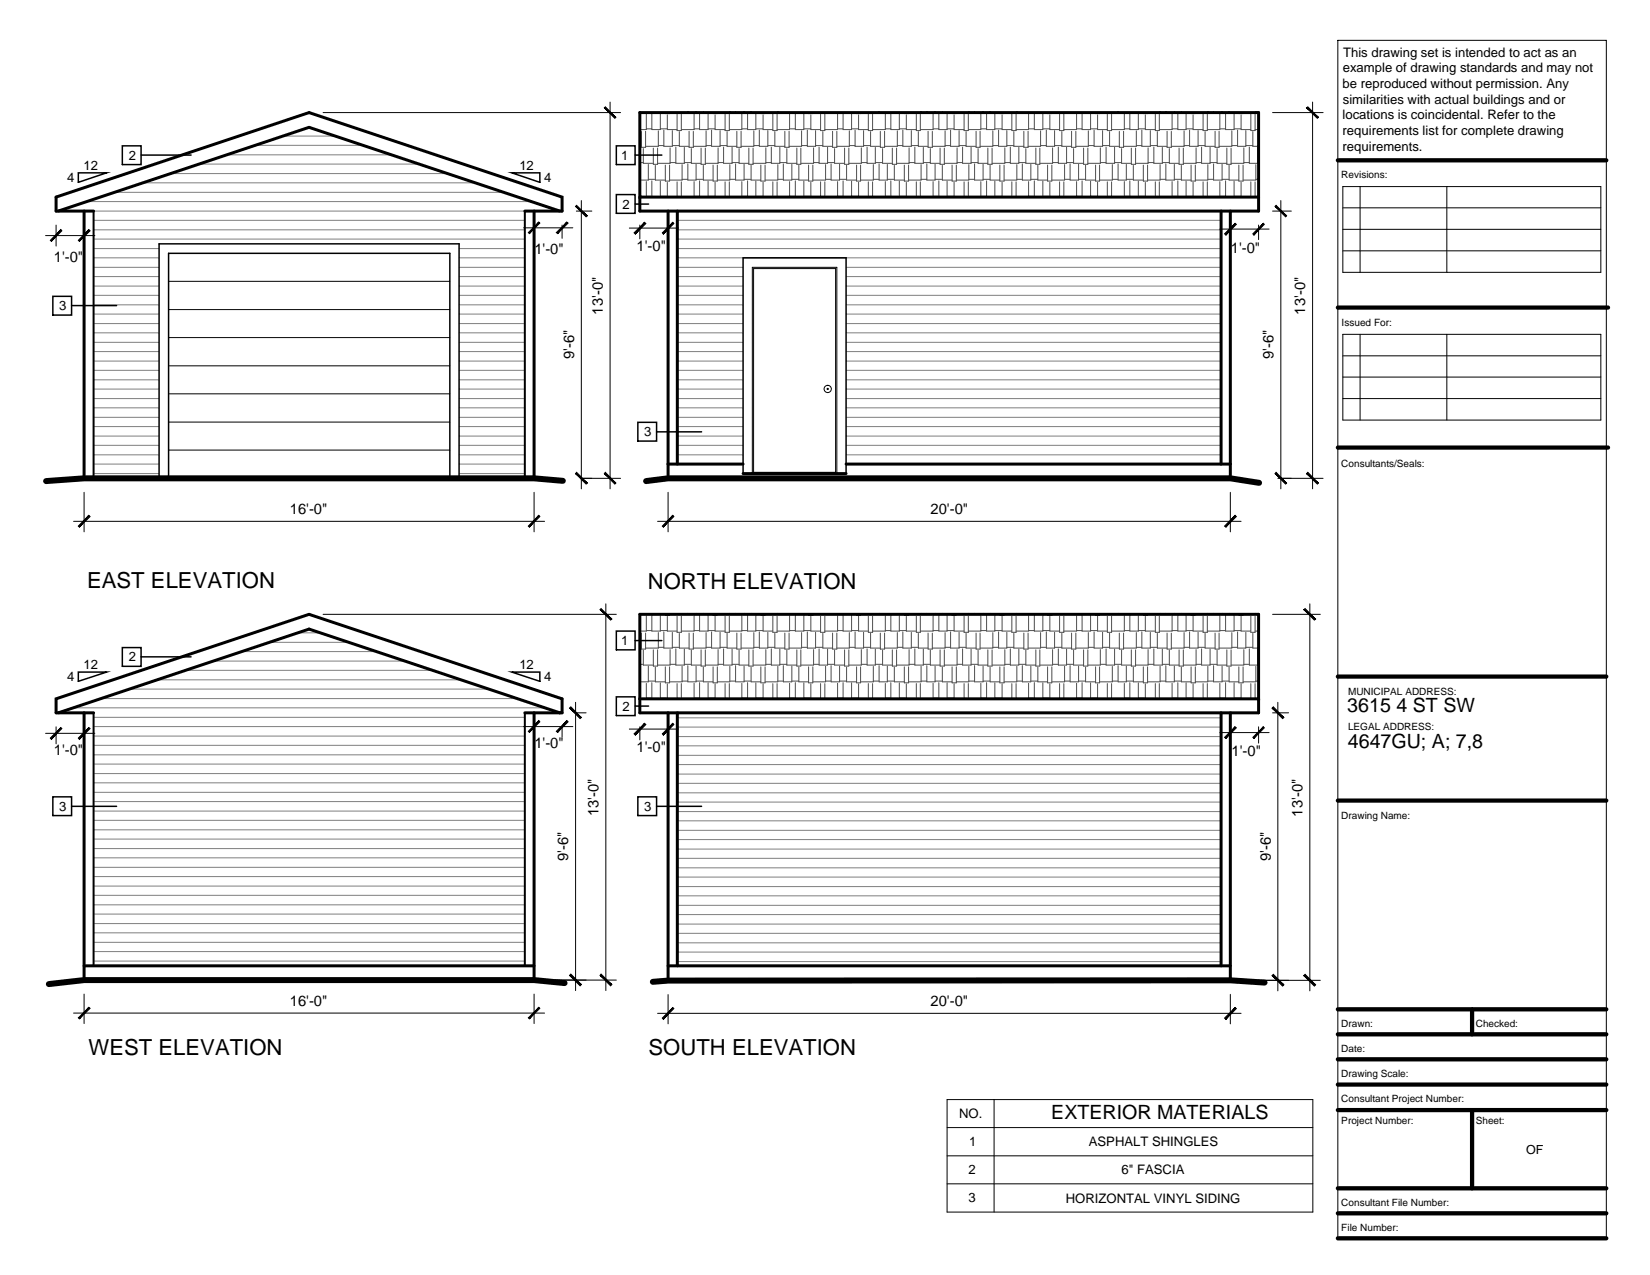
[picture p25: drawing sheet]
<svg xmlns="http://www.w3.org/2000/svg" width="279mm" height="216mm" viewBox="0 0 279 216" stroke-linecap="round" stroke-linejoin="round" font-family="sans-serif">
<defs><g id="words">
<g font-size="3.7">
<text x="14.7" y="99.5">EAST ELEVATION</text>
<text x="109.7" y="99.7">NORTH ELEVATION</text>
<text x="15" y="178.7">WEST ELEVATION</text>
<text x="109.8" y="178.7">SOUTH ELEVATION</text>
</g>
<g font-size="3.3">
<text x="228.1" y="120.6">3615 4 ST SW</text>
<text x="228.2" y="126.7">4647GU; A; 7,8</text>
<text x="178" y="189.5">EXTERIOR MATERIALS</text>
</g>
<g font-size="2.5">
<text x="9.1" y="44.3">1'-0&quot;</text>
<text x="90.5" y="42.9">1'-0&quot;</text>
<text x="107.8" y="42.4">1'-0&quot;</text>
<text x="208.4" y="42.8">1'-0&quot;</text>
<text x="102.1" y="53.3" transform="rotate(-90 102.1 53.3)">13'-0&quot;</text>
<text x="221" y="53.3" transform="rotate(-90 221 53.3)">13'-0&quot;</text>
<text x="97.2" y="60.8" transform="rotate(-90 97.2 60.8)">9'-6&quot;</text>
<text x="215.7" y="60.8" transform="rotate(-90 215.7 60.8)">9'-6&quot;</text>
<text x="49.1" y="87.1">16'-0&quot;</text>
<text x="157.6" y="87.1">20'-0&quot;</text>
<text x="9.1" y="127.8">1'-0&quot;</text>
<text x="90.5" y="126.7">1'-0&quot;</text>
<text x="107.8" y="127.3">1'-0&quot;</text>
<text x="208.5" y="128">1'-0&quot;</text>
<text x="101.4" y="138.2" transform="rotate(-90 101.4 138.2)">13'-0&quot;</text>
<text x="220.6" y="138.3" transform="rotate(-90 220.6 138.3)">13'-0&quot;</text>
<text x="96.2" y="145.8" transform="rotate(-90 96.2 145.8)">9'-6&quot;</text>
<text x="215.2" y="145.8" transform="rotate(-90 215.2 145.8)">9'-6&quot;</text>
<text x="49.1" y="170.3">16'-0&quot;</text>
<text x="157.6" y="170.4">20'-0&quot;</text>
</g>
<g font-size="2.2">
<text x="227.4" y="9.6">This drawing set is intended to act as an</text>
<text x="227.3" y="14.9">be reproduced without permission. Any</text>
<text x="227.4" y="12.2">example of drawing standards and may not</text>
<text x="227.4" y="17.5">similarities with actual buildings and or</text>
<text x="227.3" y="20.2">locations is coincidental. Refer to the</text>
<text x="227.3" y="22.9">requirements list for complete drawing</text>
<text x="14.2" y="28.7">12</text>
<text x="21.8" y="27">2</text>
<text x="87.9" y="28.7">12</text>
<text x="105.2" y="27">1</text>
<text x="227.3" y="25.5">requirements.</text>
<text x="11.4" y="30.8">4</text>
<text x="92.1" y="30.8">4</text>
<text x="105.4" y="35.3">2</text>
<text x="10" y="52.5">3</text>
<text x="109.1" y="73.9">3</text>
<text x="14.2" y="113.2">12</text>
<text x="21.8" y="112">2</text>
<text x="87.9" y="113.2">12</text>
<text x="105.2" y="109.2">1</text>
<text x="11.4" y="115.3">4</text>
<text x="92.1" y="115.3">4</text>
<text x="105.4" y="120.3">2</text>
<text x="10" y="137.3">3</text>
<text x="109.1" y="137.3">3</text>
<text x="162.4" y="189.4">NO.</text>
<text x="164.1" y="194.1">1</text>
<text x="184.4" y="194.1">ASPHALT SHINGLES</text>
<text x="164" y="198.9">2</text>
<text x="164" y="203.6">3</text>
<text x="180.5" y="203.6">HORIZONTAL VINYL SIDING</text>
<text x="189.9" y="198.9">6&quot; FASCIA</text>
</g>
<text font-size="2.1" x="258.4" y="195.5">OF</text>
<g font-size="1.7">
<text x="227.1" y="30.2">Revisions:</text>
<text x="227.2" y="55.1">Issued For:</text>
<text x="227.1" y="79.1">Consultants/Seals:</text>
<text x="228.3" y="117.7">MUNICIPAL ADDRESS:</text>
<text x="228.3" y="123.6">LEGAL ADDRESS:</text>
<text x="227.1" y="138.7">Drawing Name:</text>
<text x="227.1" y="173.9">Drawn:</text>
<text x="249.9" y="173.9">Checked:</text>
<text x="227.1" y="178.2">Date:</text>
<text x="227.1" y="182.4">Drawing Scale:</text>
<text x="227.1" y="190.4">Project Number:</text>
<text x="227.1" y="186.7">Consultant Project Number:</text>
<text x="249.9" y="190.4">Sheet:</text>
<text x="227.1" y="208.5">File Number:</text>
<text x="227.1" y="204.3">Consultant File Number:</text>
</g>
</g></defs>
<!-- layer: Wall Standard -->
<path d="M95.3 81.4l-4.9-.4h-76.2l-6.4 .5M109.4 81.5l3.7-.5h95.2l4.9 .8M95.6 166.5l-5.2-.5h-76.2l-5.9 .6M110.5 166.3l2.6-.3h95.3l5.7 .4" fill="none" stroke="#000" stroke-width="1"/>
<!-- layer: Windows Doors -->
<g fill="none" stroke="#000" stroke-width=".25">
<path d="M23.9 26.3h8.5M107.5 26.3h4.6M107.5 34.6h2.3M12.1 51.7h7.6M111.2 73.1h7.6M26.9 81v-39.7h50.8v39.7M28.5 81v-38.1h47.7v38.1M125.8 80.2v-36.5h17.5v36.5M23.9 111.2h8.5M107.5 108.5h4.6M107.5 119.6h2.3M12.1 136.5h7.6"/>
<path d="M111.2 136.5h7.6"/>
</g>
<g fill="none" stroke="#000" stroke-width=".17">
<path d="M28.5 47.6h47.7M28.5 52.4h47.7M28.5 57.2h47.7M127.6 45.5h13.9v34.5h-13.9zM28.5 61.9h47.7M28.5 66.7h47.7M28.5 71.5h47.7M28.5 76.2h47.7M127.4 80.2v-34.9h14.3v34.9"/>
<circle cx="140.2" cy="65.9" r=".61"/>
<circle cx="140.2" cy="65.9" r=".11"/>
</g>
<!-- layer: Hatch Detail -->
<g fill="none" stroke="#808080" stroke-width=".17">
<path d="M9.9 35.7h84.9M14.7 34.1h75.3M15.8 37.3h73.1M15.8 38.9h73.1M19.4 32.6h65.9M24.2 31h56.3M28.9 29.4h46.8M33.7 27.8h37.3M38.5 26.2h27.7M43.2 24.6h18.3M48 23h8.7M114.7 37.3h92.1"/>
<path d="M114.7 38.9h92.1M15.8 40.5h73.1M15.8 42.1h11.1M15.8 43.7h11.1M15.8 45.3h11.1M15.8 46.8h11.1M15.8 48.4h11.1M15.8 50h11.1M15.8 51.6h11.1M15.8 53.2h11.1M15.8 54.8h11.1M15.8 56.4h11.1"/>
<path d="M15.8 58h11.1M15.8 59.5h11.1M77.7 42.1h11.2M77.7 43.7h11.2M77.7 45.3h11.2M77.7 46.8h11.2M77.7 48.4h11.2M77.7 50h11.2M77.7 51.6h11.2M77.7 53.2h11.2M77.7 54.8h11.2M77.7 56.4h11.2"/>
<path d="M77.7 58h11.2M77.7 59.5h11.2M114.7 42.1h92.1M114.7 43.7h92.1M114.7 40.5h92.1M114.7 45.3h11.1M114.7 46.8h11.1M114.7 48.4h11.1M114.7 50h11.1M114.7 51.6h11.1M114.7 53.2h11.1M114.7 54.8h11.1"/>
<path d="M114.7 56.4h11.1M114.7 58h11.1M114.7 59.5h11.1M143.3 45.3h63.5M143.3 46.8h63.5M143.3 48.4h63.5M143.3 50h63.5M143.3 51.6h63.5M143.3 53.2h63.5M143.3 54.8h63.5M143.3 56.4h63.5M143.3 58h63.5"/>
<path d="M143.3 59.5h63.5M15.8 61.1h11.1M15.8 62.7h11.1M15.8 64.3h11.1M15.8 65.9h11.1M15.8 67.5h11.1M15.8 69.1h11.1M15.8 70.7h11.1M15.8 72.2h11.1M15.8 73.8h11.1M15.8 75.4h11.1M15.8 77h11.1"/>
<path d="M15.8 78.6h11.1M77.7 61.1h11.2M77.7 62.7h11.2M77.7 64.3h11.2M77.7 65.9h11.2M77.7 67.5h11.2M77.7 69.1h11.2M77.7 70.7h11.2M77.7 72.2h11.2M77.7 73.8h11.2M77.7 75.4h11.2M77.7 77h11.2"/>
<path d="M77.7 78.6h11.2M114.7 61.1h11.1M114.7 62.7h11.1M114.7 64.3h11.1M114.7 65.9h11.1M114.7 67.5h11.1M114.7 69.1h11.1M114.7 70.7h11.1M114.7 72.2h11.1M114.7 73.8h11.1M114.7 75.4h11.1M114.7 77h11.1"/>
<path d="M143.3 61.1h63.5M143.3 62.7h63.5M143.3 64.3h63.5M143.3 65.9h63.5M143.3 67.5h63.5M143.3 69.1h63.5M143.3 70.7h63.5M143.3 72.2h63.5M143.3 73.8h63.5M143.3 75.4h63.5M143.3 77h63.5M15.8 80.2h11.1"/>
<path d="M77.7 80.2h11.2M12.3 119.9h80M17.1 118.3h70.5M21.9 116.7h60.9M26.6 115.1h51.5M31.4 113.5h41.9M36.2 111.9h32.4M40.9 110.3h22.9M45.6 108.8h13.4M50.4 107.2h3.8M15.8 121.5h73.1M15.8 123h73.1"/>
<path d="M15.8 124.6h73.1M15.8 126.2h73.1M15.8 127.8h73.1M15.8 129.4h73.1M15.8 131h73.1M15.8 132.6h73.1M15.8 134.2h73.1M15.8 135.7h73.1M15.8 137.3h73.1M15.8 138.9h73.1M114.7 121.6h92.1M114.7 123.1h92.1"/>
<path d="M114.7 124.7h92.1M114.7 126.3h92.1M114.7 127.9h92.1M114.7 129.5h92.1M114.7 131.1h92.1M114.7 132.6h92.1M114.7 134.3h92.1M114.7 135.8h92.1M114.7 137.4h92.1M114.7 139h92.1M15.8 140.5h73.1M15.8 142.1h73.1"/>
<path d="M15.8 143.7h73.1M15.8 145.3h73.1M15.8 146.9h73.1M15.8 148.4h73.1M15.8 150h73.1M15.8 151.6h73.1M15.8 153.2h73.1M15.8 154.8h73.1M15.8 156.4h73.1M15.8 158h73.1M15.8 159.6h73.1M114.7 140.6h92.1"/>
<path d="M114.7 142.2h92.1M114.7 143.8h92.1M114.7 145.3h92.1M114.7 147h92.1M114.7 148.5h92.1M114.7 150.1h92.1M114.7 151.7h92.1M114.7 153.3h92.1M114.7 154.9h92.1M114.7 156.5h92.1M114.7 158h92.1M114.7 159.7h92.1"/>
<path d="M15.8 161.1h73.1M15.8 162.7h73.1M114.7 161.2h92.1M114.7 162.8h92.1"/>
</g>
<!-- layer: Wall Standard -->
<g fill="none" stroke="#000" stroke-width=".51">
<path d="M9.9 35.7l42.4-14.1 42.5 14.1M14.2 35.7v45.3M15.8 35.7h-6.3v-2.3l42.8-14.3 42.9 14.3v2.3h-6.3M90.4 35.7v45.3M108.3 33.4v2.3h104.8v-16.6h-104.8v14.3h104.8M113.1 35.7v45.3M114.7 35.7v42.9M206.8 35.7v42.9M208.3 35.7v45.3M113.1 78.6h12.7M143.3 78.6h65M125.8 80.2h17.5"/>
<path d="M108.3 118.3h104.8v-14.3h-104.8v16.7h104.8v-2.4M9.9 120.7l42.4-14.2 42.5 14.2M14.2 120.7v45.3M15.8 120.7h-6.3v-2.4l42.8-14.3 42.9 14.3v2.4h-6.3M90.4 120.7v45.3M113.1 120.7v45.3M114.7 120.7v42.8M206.8 120.7v42.8M208.3 120.7v45.3M14.2 163.5h76.2M113.1 163.5h95.2"/>
</g>
<path d="M15.8 35.7v45.3M88.9 35.7v45.3M15.8 120.7v42.8M88.9 120.7v42.8" fill="none" stroke="#000" stroke-width=".34"/>
<!-- layer: Hatch General -->
<g fill="none" stroke="#4d4d4d" stroke-width=".17">
<path d="M109.4 19.3v2.6h-1.1M110.4 19.2v2.7h1.4v-2.7M112.7 19.1v.1h.7v-.1M113 19.4v2.5h1.7M114.7 19.4v2.7h.7v-2.7M116.5 19.1h.1M117.5 19.3v2.6h-2.1M117.9 19.1h.1M118.5 19.2v2.7h1.4v-2.7M119.1 19.1h.1M120.7 19.1v.1h.8v-.1M121.1 19.4v2.5h1.7"/>
<path d="M122.8 19.4v2.7h.7v-2.7M123.6 19.1h.1M124.6 19.1h.1M125.6 19.3v2.6h-2.1M126 19.1h.1M126.6 19.2v2.7h1.4v-2.7M127.2 19.1h.1M128.8 19.1v.1h.8v-.1M129.2 19.4v2.5h1.7M130.9 19.4v2.7h.7v-2.7M131.7 19.1h.1M133.7 19.3v2.6h-2.1"/>
<path d="M134.7 19.2v2.7h1.4v-2.7M136.9 19.1v.1h.7v-.1M137.3 19.4v2.5h1.7M139 19.4v2.7h.7v-2.7M141.8 19.3v2.6h-2.1M142.8 19.2v2.7h1.4v-2.7M145 19.1v.1h.7v-.1M145.4 19.4v2.5h1.6M147 19.4v2.7h.8v-2.7M148.9 19.1h.1M149.9 19.3v2.6h-2.1M150.8 19.2v2.7h1.5v-2.7"/>
<path d="M153.1 19.1v.1h.8v-.1M153.5 19.4v2.5h1.7M155.2 19.4v2.7h.6v-2.7M156 19.1h.1M156.9 19.1h.1M158 19.3v2.6h-2.2M158.3 19.1h.1M159 19.2v2.7h1.4v-2.7M159.6 19.1h.1M161.2 19.1v.1h.7v-.1M161.6 19.4v2.5h1.7M163.3 19.4v2.7h.7v-2.7"/>
<path d="M164.1 19.1h.1M165 19.1h.1M166.1 19.3v2.6h-2.1M166.5 19.1h.1M167.1 19.2v2.7h1.4v-2.7M167.7 19.1h.1M169.3 19.1v.1h.7v-.1M169.7 19.4v2.5h1.6M171.3 19.4v2.7h.8v-2.7M172.2 19.1h.1M174.2 19.3v2.6h-2.1M175.1 19.2v2.7h1.5v-2.7"/>
<path d="M177.4 19.1v.1h.7v-.1M177.8 19.4v2.5h1.6M179.4 19.4v2.7h.7v-2.7M182.3 19.3v2.6h-2.2M183.2 19.2v2.7h1.5v-2.7M185.5 19.1v.1h.7v-.1M185.9 19.4v2.5h1.6M187.5 19.4v2.7h.7v-2.7M189.3 19.1h.1M190.4 19.3v2.6h-2.2M191.3 19.2v2.7h1.5v-2.7M193.6 19.1v.1h.7v-.1"/>
<path d="M193.9 19.4v2.5h1.7M195.6 19.4v2.7h.7v-2.7M196.4 19.1h.1M197.4 19.1h.1M198.5 19.3v2.6h-2.2M198.9 19.1h.1M199.4 19.2v2.7h1.4v-2.7M200 19.1h.1M201.7 19.1v.1h.7v-.1M202 19.4v2.5h1.7M203.7 19.4v2.7h.7v-2.7M204.5 19.1h.1"/>
<path d="M205.5 19.1h.1M206.6 19.3v2.6h-2.2M206.9 19.1h.1M207.5 19.2v2.7h1.5v-2.7M208.1 19.1h.1M209.8 19.1v.1h.7v-.1M210.2 19.4v2.5h1.6M211.8 19.4v2.7h.7v-2.7M212.7 19.1h.1M108.3 30.4h.1M108.3 24.8h.3M108.3 27.5h.6"/>
<path d="M108.6 22.2v2.7h.7v-2.7M108.9 25.2v2.5h1.7M109.4 21.8h1M109.4 33.2h1M109.4 30.7v2.7M109.8 27.8v2.7h-1.5M109.8 30.4h1.2M110.4 30.6v2.8M110.6 25.1v2.7h.8v-2.7M111 28v2.5h1.7M111.5 22.2v2.6h-2.2M111.5 24.7h.9"/>
<path d="M111.8 21.8h1.2M111.8 33.2h1.2M111.8 30.7v2.7M112.4 22v2.8h1.4v-2.7M112.7 28v2.7h.7v-2.7M113 30.9v2.5M113.5 25v2.7h-2.1M113.5 27.5h.9M113.8 24.7h1.2M114.4 24.9v2.8h1.5v-2.8M114.7 30.8v2.6M115 22.3v2.5h1.7"/>
<path d="M115.4 30.8v2.6M115.5 27.9v2.6h-2.1M115.5 30.4h1M115.9 27.5h1.2M116.5 27.7v2.8h1.4v-2.7M116.7 22.2v2.7h.7v-2.7M117.1 25.2v2.5h1.6M117.5 21.8h1M117.5 33.2h1M117.5 30.7v2.7M117.9 30.4h1.2M118.5 30.6v2.8"/>
<path d="M118.7 25.1v2.7h.7v-2.7M119.1 28v2.5h1.6M119.6 22.2v2.6h-2.2M119.6 24.7h.9M119.9 21.8h1.2M119.9 33.2h1.2M119.9 30.7v2.7M120.5 22v2.8h1.4v-2.7M120.7 28v2.7h.8v-2.7M121.1 30.9v2.5M121.6 25v2.7h-2.2M121.6 27.5h.9"/>
<path d="M121.9 24.7h1.2M122.5 24.9v2.8h1.5v-2.8M122.8 30.8v2.6M123.1 22.3v2.5h1.7M123.5 30.8v2.6M123.6 27.9v2.6h-2.1M123.6 30.4h1M124 27.5h1.2M124.6 27.7v2.8h1.4v-2.7M124.8 22.2v2.7h.7v-2.7M125.2 25.2v2.5h1.6M125.6 21.8h1"/>
<path d="M125.6 33.2h1M125.6 30.7v2.7M126 30.4h1.2M126.6 30.6v2.8M126.8 25.1v2.7h.7v-2.7M127.2 28v2.5h1.6M127.6 22.2v2.6h-2.1M127.6 24.7h1M128 21.8h1.2M128 33.2h1.2M128 30.7v2.7M128.6 22v2.8h1.4v-2.7"/>
<path d="M128.8 28v2.7h.8v-2.7M129.2 30.9v2.5M129.7 25v2.7h-2.2M129.7 27.5h.9M130 24.7h1.2M130.6 24.9v2.8h1.5v-2.8M130.9 30.8v2.6M131.2 22.3v2.5h1.7M131.6 30.8v2.6M131.7 27.9v2.6h-2.1M131.7 30.4h.9M132.1 27.5h1.1"/>
<path d="M132.6 27.7v2.8h1.5v-2.7M132.9 22.2v2.7h.7v-2.7M133.2 25.2v2.5h1.7M133.7 21.8h1M133.7 33.2h1M133.7 30.7v2.7M134.1 30.4h1.2M134.7 30.6v2.8M134.9 25.1v2.7h.7v-2.7M135.3 28v2.5h1.6M135.7 22.2v2.6h-2.1M135.7 24.7h1"/>
<path d="M136.1 21.8h1.2M136.1 33.2h1.2M136.1 30.7v2.7M136.7 22v2.8h1.4v-2.7M136.9 28v2.7h.7v-2.7M137.3 30.9v2.5M137.8 25v2.7h-2.2M137.8 27.5h.9M138.1 24.7h1.2M138.7 24.9v2.8h1.4v-2.8M139 30.8v2.6M139.3 22.3v2.5h1.7"/>
<path d="M139.7 30.8v2.6M139.8 27.9v2.6h-2.2M139.8 30.4h.9M140.1 27.5h1.2M140.7 27.7v2.8h1.5v-2.7M141 22.2v2.7h.7v-2.7M141.3 25.2v2.5h1.7M141.8 21.8h1M141.8 33.2h1M141.8 30.7v2.7M142.2 30.4h1.2M142.8 30.6v2.8"/>
<path d="M143 25.1v2.7h.7v-2.7M143.4 28v2.5h1.6M143.8 22.2v2.6h-2.1M143.8 24.7h1M144.2 21.8h1.2M144.2 33.2h1.2M144.2 30.7v2.7M144.8 22v2.8h1.4v-2.7M145 28v2.7h.7v-2.7M145.4 30.9v2.5M145.9 25v2.7h-2.2M145.9 27.5h.9"/>
<path d="M146.2 24.7h1.2M146.8 24.9v2.8h1.4v-2.8M147 30.8v2.6M147.4 22.3v2.5h1.7M147.8 30.8v2.6M147.9 27.9v2.6h-2.2M147.9 30.4h1M148.2 27.5h1.3M148.9 27.7v2.8h1.4v-2.7M149.1 22.2v2.7h.7v-2.7M149.5 25.2v2.5h1.6M149.9 21.8h.9"/>
<path d="M149.9 33.2h.9M149.9 30.7v2.7M150.3 30.4h1.1M150.8 30.6v2.8M151.1 25.1v2.7h.7v-2.7M151.4 28v2.5h1.7M151.9 22.2v2.6h-2.1M151.9 24.7h1M152.3 21.8h1.2M152.3 33.2h1.2M152.3 30.7v2.7M152.9 22v2.8h1.4v-2.7"/>
<path d="M153.1 28v2.7h.8v-2.7M153.5 30.9v2.5M153.9 25v2.7h-2.1M153.9 27.5h1M154.3 24.7h1.2M154.9 24.9v2.8h1.5v-2.8M155.2 30.8v2.6M155.5 22.3v2.5h1.7M155.8 30.8v2.6M156 27.9v2.6h-2.1M156 30.4h.9M156.4 27.5h1.1"/>
<path d="M156.9 27.7v2.8h1.4v-2.7M157.2 22.2v2.7h.7v-2.7M157.5 25.2v2.5h1.7M158 21.8h1M158 33.2h1M158 30.7v2.7M158.3 30.4h1.3M159 30.6v2.8M159.2 25.1v2.7h.7v-2.7M159.6 28v2.5h1.6M160 22.2v2.6h-2.1M160 24.7h1"/>
<path d="M160.4 21.8h1.2M160.4 33.2h1.2M160.4 30.7v2.7M161 22v2.8h1.4v-2.7M161.2 28v2.7h.7v-2.7M161.6 30.9v2.5M162.1 25v2.7h-2.2M162.1 27.5h.9M162.4 24.7h1.2M163 24.9v2.8h1.4v-2.8M163.3 30.8v2.6M163.6 22.3v2.5h1.7"/>
<path d="M164 30.8v2.6M164.1 27.9v2.6h-2.2M164.1 30.4h.9M164.4 27.5h1.2M165 27.7v2.8h1.5v-2.7M165.3 22.2v2.7h.7v-2.7M165.6 25.2v2.5h1.7M166.1 21.8h1M166.1 33.2h1M166.1 30.7v2.7M166.5 30.4h1.2M167.1 30.6v2.8"/>
<path d="M167.3 25.1v2.7h.7v-2.7M167.7 28v2.5h1.6M168.1 22.2v2.6h-2.1M168.1 24.7h1M168.5 21.8h1.2M168.5 33.2h1.2M168.5 30.7v2.7M169.1 22v2.8h1.4v-2.7M169.3 28v2.7h.7v-2.7M169.7 30.9v2.5M170.2 25v2.7h-2.2M170.2 27.5h.9"/>
<path d="M170.5 24.7h1.2M171.1 24.9v2.8h1.4v-2.8M171.3 30.8v2.6M171.7 22.3v2.5h1.7M172.1 30.8v2.6M172.2 27.9v2.6h-2.2M172.2 30.4h.9M172.5 27.5h1.2M173.1 27.7v2.8h1.5v-2.7M173.4 22.2v2.7h.7v-2.7M173.7 25.2v2.5h1.7M174.2 21.8h.9"/>
<path d="M174.2 33.2h.9M174.2 30.7v2.7M174.6 30.4h1.1M175.1 30.6v2.8M175.4 25.1v2.7h.7v-2.7M175.7 28v2.5h1.7M176.2 22.2v2.6h-2.1M176.2 24.7h1M176.6 21.8h1.2M176.6 33.2h1.2M176.6 30.7v2.7M177.2 22v2.8h1.4v-2.7"/>
<path d="M177.4 28v2.7h.7v-2.7M177.8 30.9v2.5M178.2 25v2.7h-2.1M178.2 27.5h1M178.6 24.7h1.2M179.2 24.9v2.8h1.4v-2.8M179.4 30.8v2.6M179.8 22.3v2.5h1.7M180.1 30.8v2.6M180.3 27.9v2.6h-2.2M180.3 30.4h.9M180.6 27.5h1.2"/>
<path d="M181.2 27.7v2.8h1.4v-2.7M181.5 22.2v2.7h.7v-2.7M181.8 25.2v2.5h1.7M182.3 21.8h.9M182.3 33.2h.9M182.3 30.7v2.7M182.6 30.4h1.2M183.2 30.6v2.8M183.5 25.1v2.7h.7v-2.7M183.8 28v2.5h1.7M184.3 22.2v2.6h-2.1M184.3 24.7h1"/>
<path d="M184.7 21.8h1.2M184.7 33.2h1.2M184.7 30.7v2.7M185.3 22v2.8h1.4v-2.7M185.5 28v2.7h.7v-2.7M185.9 30.9v2.5M186.3 25v2.7h-2.1M186.3 27.5h1M186.7 24.7h1.2M187.3 24.9v2.8h1.4v-2.8M187.5 30.8v2.6M187.9 22.3v2.5h1.6"/>
<path d="M188.2 30.8v2.6M188.4 27.9v2.6h-2.2M188.4 30.4h.9M188.7 27.5h1.2M189.3 27.7v2.8h1.4v-2.7M189.5 22.2v2.7h.8v-2.7M189.9 25.2v2.5h1.7M190.4 21.8h.9M190.4 33.2h.9M190.4 30.7v2.7M190.7 30.4h1.2M191.3 30.6v2.8"/>
<path d="M191.6 25.1v2.7h.7v-2.7M191.9 28v2.5h1.7M192.4 22.2v2.6h-2.1M192.4 24.7h1M192.8 21.8h1.1M192.8 33.2h1.1M192.8 30.7v2.7M193.4 22v2.8h1.4v-2.7M193.6 28v2.7h.7v-2.7M193.9 30.9v2.5M194.4 25v2.7h-2.1M194.4 27.5h1"/>
<path d="M194.8 24.7h1.2M195.4 24.9v2.8h1.4v-2.8M195.6 30.8v2.6M196 22.3v2.5h1.6M196.3 30.8v2.6M196.4 27.9v2.6h-2.1M196.4 30.4h1M196.8 27.5h1.2M197.4 27.7v2.8h1.5v-2.7M197.6 22.2v2.7h.7v-2.7M198 25.2v2.5h1.7M198.5 21.8h.9"/>
<path d="M198.5 33.2h.9M198.5 30.7v2.7M198.9 30.4h1.1M199.4 30.6v2.8M199.7 25.1v2.7h.7v-2.7M200 28v2.5h1.7M200.5 22.2v2.6h-2.2M200.5 24.7h.9M200.8 21.8h1.2M200.8 33.2h1.2M200.8 30.7v2.7M201.4 22v2.8h1.5v-2.7"/>
<path d="M201.7 28v2.7h.7v-2.7M202 30.9v2.5M202.5 25v2.7h-2.1M202.5 27.5h1M202.9 24.7h1.2M203.5 24.9v2.8h1.4v-2.8M203.7 30.8v2.6M204.1 22.3v2.5h1.7M204.4 30.8v2.6M204.5 27.9v2.6h-2.1M204.5 30.4h1M204.9 27.5h1.2"/>
<path d="M205.5 27.7v2.8h1.4v-2.7M205.8 22.2v2.7h.6v-2.7M206.1 25.2v2.5h1.6M206.6 21.8h.9M206.6 33.2h.9M206.6 30.7v2.7M206.9 30.4h1.2M207.5 30.6v2.8M207.7 25.1v2.7h.8v-2.7M208.1 28v2.5h1.7M208.6 22.2v2.6h-2.2M208.6 24.7h1"/>
<path d="M209 21.8h1.2M209 33.2h1.2M209 30.7v2.7M209.6 22v2.8h1.4v-2.7M209.8 28v2.7h.7v-2.7M210.2 30.9v2.5M210.6 25v2.7h-2.1M210.6 27.5h1M211 24.7h1.1M211.6 24.9v2.8h1.4v-2.8M211.8 30.8v2.6M212.1 22.3v2.5h1"/>
<path d="M212.5 21.9h.6M212.5 30.8v2.6M212.7 27.9v2.6h-2.2M212.7 30.4h.4M213 27.5h.1M108.3 115.3h.1M108.3 109.7h.3M108.3 112.5h.6M108.6 107.2v2.7h.7v-2.7M108.9 110.1v2.5h1.7M109.4 104.3v2.6h-1.1M109.4 115.7v2.6"/>
<path d="M109.4 106.8h1M109.4 118.2h1M109.8 112.8v2.7h-1.5M109.8 115.3h1.2M110.4 104.2v2.7h1.4v-2.7M110.4 115.6v2.7M110.6 110v2.8h.8v-2.8M111 113v2.5h1.7M111.5 107.1v2.6h-2.2M111.5 109.6h.9M111.8 115.6v2.7M111.8 106.8h1.2"/>
<path d="M111.8 118.2h1.2M112.4 107v2.7h1.4v-2.6M112.7 104v.2h.7v-.2M112.7 112.9v2.7h.7v-2.7M113 104.4v2.5h1.7M113 115.8v2.5M113.5 110v2.6h-2.1M113.5 112.5h.9M113.8 109.6h1.2M114.4 109.9v2.7h1.5v-2.7M114.7 104.3v2.8h.7v-2.8M114.7 115.8v2.5"/>
<path d="M115 107.2v2.5h1.7M115.4 115.8v2.5M115.5 112.8v2.7h-2.1M115.5 115.3h1M115.9 112.5h1.2M116.5 104h.1M116.5 112.7v2.8h1.4v-2.7M116.7 107.2v2.7h.7v-2.7M117.1 110.1v2.5h1.6M117.5 104.3v2.6h-2.1M117.5 115.7v2.6M117.5 106.8h1"/>
<path d="M117.5 118.2h1M117.9 104h.1M117.9 115.3h1.2M118.5 104.2v2.7h1.4v-2.7M118.5 115.6v2.7M118.7 110v2.8h.7v-2.8M119.1 104h.1M119.1 113v2.5h1.6M119.6 107.1v2.6h-2.2M119.6 109.6h.9M119.9 115.6v2.7M119.9 106.8h1.2"/>
<path d="M119.9 118.2h1.2M120.5 107v2.7h1.4v-2.6M120.7 104v.2h.8v-.2M120.7 112.9v2.7h.8v-2.7M121.1 104.4v2.5h1.7M121.1 115.8v2.5M121.6 110v2.6h-2.2M121.6 112.5h.9M121.9 109.6h1.2M122.5 109.9v2.7h1.5v-2.7M122.8 104.3v2.8h.7v-2.8M122.8 115.8v2.5"/>
<path d="M123.1 107.2v2.5h1.7M123.5 115.8v2.5M123.6 104h.1M123.6 112.8v2.7h-2.1M123.6 115.3h1M124 112.5h1.2M124.6 104h.1M124.6 112.7v2.8h1.4v-2.7M124.8 107.2v2.7h.7v-2.7M125.2 110.1v2.5h1.6M125.6 104.3v2.6h-2.1M125.6 115.7v2.6"/>
<path d="M125.6 106.8h1M125.6 118.2h1M126 104h.1M126 115.3h1.2M126.6 104.2v2.7h1.4v-2.7M126.6 115.6v2.7M126.8 110v2.8h.7v-2.8M127.2 104h.1M127.2 113v2.5h1.6M127.6 107.1v2.6h-2.1M127.6 109.6h1M128 115.6v2.7"/>
<path d="M128 106.8h1.2M128 118.2h1.2M128.6 107v2.7h1.4v-2.6M128.8 104v.2h.8v-.2M128.8 112.9v2.7h.8v-2.7M129.2 104.4v2.5h1.7M129.2 115.8v2.5M129.7 110v2.6h-2.2M129.7 112.5h.9M130 109.6h1.2M130.6 109.9v2.7h1.5v-2.7M130.9 104.3v2.8h.7v-2.8"/>
<path d="M130.9 115.8v2.5M131.2 107.2v2.5h1.7M131.6 115.8v2.5M131.7 104h.1M131.7 112.8v2.7h-2.1M131.7 115.3h.9M132.1 112.5h1.1M132.6 112.7v2.8h1.5v-2.7M132.9 107.2v2.7h.7v-2.7M133.2 110.1v2.5h1.7M133.7 104.3v2.6h-2.1M133.7 115.7v2.6"/>
<path d="M133.7 106.8h1M133.7 118.2h1M134.1 115.3h1.2M134.7 104.2v2.7h1.4v-2.7M134.7 115.6v2.7M134.9 110v2.8h.7v-2.8M135.3 113v2.5h1.6M135.7 107.1v2.6h-2.1M135.7 109.6h1M136.1 115.6v2.7M136.1 106.8h1.2M136.1 118.2h1.2"/>
<path d="M136.7 107v2.7h1.4v-2.6M136.9 104v.2h.7v-.2M136.9 112.9v2.7h.7v-2.7M137.3 104.4v2.5h1.7M137.3 115.8v2.5M137.8 110v2.6h-2.2M137.8 112.5h.9M138.1 109.6h1.2M138.7 109.9v2.7h1.4v-2.7M139 104.3v2.8h.7v-2.8M139 115.8v2.5M139.3 107.2v2.5h1.7"/>
<path d="M139.7 115.8v2.5M139.8 112.8v2.7h-2.2M139.8 115.3h.9M140.1 112.5h1.2M140.7 112.7v2.8h1.5v-2.7M141 107.2v2.7h.7v-2.7M141.3 110.1v2.5h1.7M141.8 104.3v2.6h-2.1M141.8 115.7v2.6M141.8 106.8h1M141.8 118.2h1M142.2 115.3h1.2"/>
<path d="M142.8 104.2v2.7h1.4v-2.7M142.8 115.6v2.7M143 110v2.8h.7v-2.8M143.4 113v2.5h1.6M143.8 107.1v2.6h-2.1M143.8 109.6h1M144.2 115.6v2.7M144.2 106.8h1.2M144.2 118.2h1.2M144.8 107v2.7h1.4v-2.6M145 104v.2h.7v-.2M145 112.9v2.7h.7v-2.7"/>
<path d="M145.4 104.4v2.5h1.6M145.4 115.8v2.5M145.9 110v2.6h-2.2M145.9 112.5h.9M146.2 109.6h1.2M146.8 109.9v2.7h1.4v-2.7M147 104.3v2.8h.8v-2.8M147 115.8v2.5M147.4 107.2v2.5h1.7M147.8 115.8v2.5M147.9 112.8v2.7h-2.2M147.9 115.3h1"/>
<path d="M148.2 112.5h1.3M148.9 104h.1M148.9 112.7v2.8h1.4v-2.7M149.1 107.2v2.7h.7v-2.7M149.5 110.1v2.5h1.6M149.9 104.3v2.6h-2.1M149.9 115.7v2.6M149.9 106.8h.9M149.9 118.2h.9M150.3 115.3h1.1M150.8 104.2v2.7h1.5v-2.7M150.8 115.6v2.7"/>
<path d="M151.1 110v2.8h.7v-2.8M151.4 113v2.5h1.7M151.9 107.1v2.6h-2.1M151.9 109.6h1M152.3 115.6v2.7M152.3 106.8h1.2M152.3 118.2h1.2M152.9 107v2.7h1.4v-2.6M153.1 104v.2h.8v-.2M153.1 112.9v2.7h.8v-2.7M153.5 104.4v2.5h1.7M153.5 115.8v2.5"/>
<path d="M153.9 110v2.6h-2.1M153.9 112.5h1M154.3 109.6h1.2M154.9 109.9v2.7h1.5v-2.7M155.2 104.3v2.8h.6v-2.8M155.2 115.8v2.5M155.5 107.2v2.5h1.7M155.8 115.8v2.5M156 104h.1M156 112.8v2.7h-2.1M156 115.3h.9M156.4 112.5h1.1"/>
<path d="M156.9 104h.1M156.9 112.7v2.8h1.4v-2.7M157.2 107.2v2.7h.7v-2.7M157.5 110.1v2.5h1.7M158 104.3v2.6h-2.2M158 115.7v2.6M158 106.8h1M158 118.2h1M158.3 104h.1M158.3 115.3h1.3M159 104.2v2.7h1.4v-2.7M159 115.6v2.7"/>
<path d="M159.2 110v2.8h.7v-2.8M159.6 104h.1M159.6 113v2.5h1.6M160 107.1v2.6h-2.1M160 109.6h1M160.4 115.6v2.7M160.4 106.8h1.2M160.4 118.2h1.2M161 107v2.7h1.4v-2.6M161.2 104v.2h.7v-.2M161.2 112.9v2.7h.7v-2.7M161.6 104.4v2.5h1.7"/>
<path d="M161.6 115.8v2.5M162.1 110v2.6h-2.2M162.1 112.5h.9M162.4 109.6h1.2M163 109.9v2.7h1.4v-2.7M163.3 104.3v2.8h.7v-2.8M163.3 115.8v2.5M163.6 107.2v2.5h1.7M164 115.8v2.5M164.1 104h.1M164.1 112.8v2.7h-2.2M164.1 115.3h.9"/>
<path d="M164.4 112.5h1.2M165 104h.1M165 112.7v2.8h1.5v-2.7M165.3 107.2v2.7h.7v-2.7M165.6 110.1v2.5h1.7M166.1 104.3v2.6h-2.1M166.1 115.7v2.6M166.1 106.8h1M166.1 118.2h1M166.5 104h.1M166.5 115.3h1.2M167.1 104.2v2.7h1.4v-2.7"/>
<path d="M167.1 115.6v2.7M167.3 110v2.8h.7v-2.8M167.7 104h.1M167.7 113v2.5h1.6M168.1 107.1v2.6h-2.1M168.1 109.6h1M168.5 115.6v2.7M168.5 106.8h1.2M168.5 118.2h1.2M169.1 107v2.7h1.4v-2.6M169.3 104v.2h.7v-.2M169.3 112.9v2.7h.7v-2.7"/>
<path d="M169.7 104.4v2.5h1.6M169.7 115.8v2.5M170.2 110v2.6h-2.2M170.2 112.5h.9M170.5 109.6h1.2M171.1 109.9v2.7h1.4v-2.7M171.3 104.3v2.8h.8v-2.8M171.3 115.8v2.5M171.7 107.2v2.5h1.7M172.1 115.8v2.5M172.2 104h.1M172.2 112.8v2.7h-2.2"/>
<path d="M172.2 115.3h.9M172.5 112.5h1.2M173.1 112.7v2.8h1.5v-2.7M173.4 107.2v2.7h.7v-2.7M173.7 110.1v2.5h1.7M174.2 104.3v2.6h-2.1M174.2 115.7v2.6M174.2 106.8h.9M174.2 118.2h.9M174.6 115.3h1.1M175.1 104.2v2.7h1.5v-2.7M175.1 115.6v2.7"/>
<path d="M175.4 110v2.8h.7v-2.8M175.7 113v2.5h1.7M176.2 107.1v2.6h-2.1M176.2 109.6h1M176.6 115.6v2.7M176.6 106.8h1.2M176.6 118.2h1.2M177.2 107v2.7h1.4v-2.6M177.4 104v.2h.7v-.2M177.4 112.9v2.7h.7v-2.7M177.8 104.4v2.5h1.6M177.8 115.8v2.5"/>
<path d="M178.2 110v2.6h-2.1M178.2 112.5h1M178.6 109.6h1.2M179.2 109.9v2.7h1.4v-2.7M179.4 104.3v2.8h.7v-2.8M179.4 115.8v2.5M179.8 107.2v2.5h1.7M180.1 115.8v2.5M180.3 112.8v2.7h-2.2M180.3 115.3h.9M180.6 112.5h1.2M181.2 112.7v2.8h1.4v-2.7"/>
<path d="M181.5 107.2v2.7h.7v-2.7M181.8 110.1v2.5h1.7M182.3 104.3v2.6h-2.2M182.3 115.7v2.6M182.3 106.8h.9M182.3 118.2h.9M182.6 115.3h1.2M183.2 104.2v2.7h1.5v-2.7M183.2 115.6v2.7M183.5 110v2.8h.7v-2.8M183.8 113v2.5h1.7M184.3 107.1v2.6h-2.1"/>
<path d="M184.3 109.6h1M184.7 115.6v2.7M184.7 106.8h1.2M184.7 118.2h1.2M185.3 107v2.7h1.4v-2.6M185.5 104v.2h.7v-.2M185.5 112.9v2.7h.7v-2.7M185.9 104.4v2.5h1.6M185.9 115.8v2.5M186.3 110v2.6h-2.1M186.3 112.5h1M186.7 109.6h1.2"/>
<path d="M187.3 109.9v2.7h1.4v-2.7M187.5 104.3v2.8h.7v-2.8M187.5 115.8v2.5M187.9 107.2v2.5h1.6M188.2 115.8v2.5M188.4 112.8v2.7h-2.2M188.4 115.3h.9M188.7 112.5h1.2M189.3 104h.1M189.3 112.7v2.8h1.4v-2.7M189.5 107.2v2.7h.8v-2.7M189.9 110.1v2.5h1.7"/>
<path d="M190.4 104.3v2.6h-2.2M190.4 115.7v2.6M190.4 106.8h.9M190.4 118.2h.9M190.7 115.3h1.2M191.3 104.2v2.7h1.5v-2.7M191.3 115.6v2.7M191.6 110v2.8h.7v-2.8M191.9 113v2.5h1.7M192.4 107.1v2.6h-2.1M192.4 109.6h1M192.8 115.6v2.7"/>
<path d="M192.8 106.8h1.1M192.8 118.2h1.1M193.4 107v2.7h1.4v-2.6M193.6 104v.2h.7v-.2M193.6 112.9v2.7h.7v-2.7M193.9 104.4v2.5h1.7M193.9 115.8v2.5M194.4 110v2.6h-2.1M194.4 112.5h1M194.8 109.6h1.2M195.4 109.9v2.7h1.4v-2.7M195.6 104.3v2.8h.7v-2.8"/>
<path d="M195.6 115.8v2.5M196 107.2v2.5h1.6M196.3 115.8v2.5M196.4 104h.1M196.4 112.8v2.7h-2.1M196.4 115.3h1M196.8 112.5h1.2M197.4 104h.1M197.4 112.7v2.8h1.5v-2.7M197.6 107.2v2.7h.7v-2.7M198 110.1v2.5h1.7M198.5 104.3v2.6h-2.2"/>
<path d="M198.5 115.7v2.6M198.5 106.8h.9M198.5 118.2h.9M198.9 104h.1M198.9 115.3h1.1M199.4 104.2v2.7h1.4v-2.7M199.4 115.6v2.7M199.7 110v2.8h.7v-2.8M200 104h.1M200 113v2.5h1.7M200.5 107.1v2.6h-2.2M200.5 109.6h.9"/>
<path d="M200.8 115.6v2.7M200.8 106.8h1.2M200.8 118.2h1.2M201.4 107v2.7h1.5v-2.6M201.7 104v.2h.7v-.2M201.7 112.9v2.7h.7v-2.7M202 104.4v2.5h1.7M202 115.8v2.5M202.5 110v2.6h-2.1M202.5 112.5h1M202.9 109.6h1.2M203.5 109.9v2.7h1.4v-2.7"/>
<path d="M203.7 104.3v2.8h.7v-2.8M203.7 115.8v2.5M204.1 107.2v2.5h1.7M204.4 115.8v2.5M204.5 104h.1M204.5 112.8v2.7h-2.1M204.5 115.3h1M204.9 112.5h1.2M205.5 104h.1M205.5 112.7v2.8h1.4v-2.7M205.8 107.2v2.7h.6v-2.7M206.1 110.1v2.5h1.6"/>
<path d="M206.6 104.3v2.6h-2.2M206.6 115.7v2.6M206.6 106.8h.9M206.6 118.2h.9M206.9 104h.1M206.9 115.3h1.2M207.5 104.2v2.7h1.5v-2.7M207.5 115.6v2.7M207.7 110v2.8h.8v-2.8M208.1 104h.1M208.1 113v2.5h1.7M208.6 107.1v2.6h-2.2"/>
<path d="M208.6 109.6h1M209 115.6v2.7M209 106.8h1.2M209 118.2h1.2M209.6 107v2.7h1.4v-2.6M209.8 104v.2h.7v-.2M209.8 112.9v2.7h.7v-2.7M210.2 104.4v2.5h1.6M210.2 115.8v2.5M210.6 110v2.6h-2.1M210.6 112.5h1M211 109.6h1.1"/>
<path d="M211.6 109.9v2.7h1.4v-2.7M211.8 104.3v2.8h.7v-2.8M211.8 115.8v2.5M212.1 107.2v2.5h1M212.5 115.8v2.5M212.5 106.9h.6M212.7 104h.1M212.7 112.8v2.7h-2.2M212.7 115.3h.4M213 112.5h.1"/>
</g>
<!-- layer: Dimensions 48 -->
<g fill="none" stroke="#000" stroke-width=".17">
<path d="M54.7 19.1h50.4M103.3 17.3v65.5M215.5 19.1h8.5M222.3 17.3v65.5M7.7 39.9h8.4M9.5 38.1v3.6M14.2 38.1v3.6M88.7 38.6h8.3M90.4 38.1v2.3M95.2 38.1v2.3M97.6 35.7h2.6M98.4 34v48.8"/>
<path d="M106.6 38.6h8.3M108.3 38.1v2.3M113.1 38.1v2.3M206.6 38.8h8.3M208.3 38.1v2.5M213.1 38.1v2.5M215.5 35.7h3.2M216.9 34v48.8M12.5 88.3h79.7M14.2 83.4v6.7M90.4 83.4v6.7M98.4 81h6.7"/>
<path d="M111.4 88.3h98.8M113.1 83.4v6.7M208.3 83.4v6.7M216.4 81h7.6M54.7 104h49.7M97.5 118.9v48.8M102.6 102.2v65.5M215.5 104h8.1M216.4 118.9v48.9M221.8 102.2v65.6M7.7 124.2h8.4M9.5 123.1v2.9"/>
<path d="M14.2 123.1v2.9M88.7 123h8.3M90.4 123.1v1.7M95.2 123.1v1.7M97.6 120.7h1.6M106.6 123.5h8.3M108.3 123.1v2.2M113.1 123.1v2.2M206.6 124.1h8.3M208.3 123.1v2.7M213.1 123.1v2.7M215.5 120.7h2.7"/>
<path d="M12.5 171.5h79.7M14.2 168.3v5M90.4 168.3v5M92.8 166h11.6M111.4 171.6h98.8M113.1 168.4v5M208.3 168.4v5M210.7 166h12.9"/>
</g>
<g fill="#000" stroke="#000" stroke-width=".17">
<path d="M10.3 38.9l-1.6 2 1.8-1.8zM10.3 38.9l-1.6 2-.2-.2z"/>
<path d="M91.2 37.6l-1.6 2 1.8-1.8zM91.2 37.6l-1.6 2-.1-.2z"/>
<path d="M94.2 39.4l.2 .2 1.6-2zM96 37.6l.2 .2-1.8 1.8z"/>
<path d="M97.5 34.9l1.7 1.8 .3-.2zM97.5 34.9l.1-.1 1.9 1.7z"/>
<path d="M102.3 18.3l1.8 1.7 .2-.1zM102.3 18.3l.2-.2 1.8 1.8z"/>
<path d="M109.1 37.6l-1.5 2 1.8-1.7zM109.1 37.6l-1.5 2-.2-.2z"/>
<path d="M112.2 39.4l.1 .2 1.6-2zM113.9 37.6l.2 .3-1.8 1.7z"/>
<path d="M209.1 37.8l-1.5 2 1.8-1.8zM209.1 37.8l-1.5 2-.2-.2z"/>
<path d="M212.1 39.6l.2 .2 1.6-2zM213.9 37.8l.2 .2-1.8 1.8z"/>
<path d="M215.9 34.9l1.8 1.8 .2-.2zM215.9 34.9l.2-.1 1.8 1.7z"/>
<path d="M221.2 18.3l1.9 1.7 .1-.1zM221.2 18.3l.3-.2 1.7 1.8z"/>
<path d="M15 38.9l-1.7 1.8 .1 .2zM15 38.9l.3 .2-1.9 1.8z"/>
<path d="M97.6 80l-.1 .2 2 1.6zM97.5 80.2l2 1.6-.3 .2z"/>
<path d="M102.5 80l-.2 .2 2 1.6zM102.3 80.2l2 1.6-.2 .2z"/>
<path d="M216.1 80l-.2 .2 2 1.6zM215.9 80.2l2 1.6-.2 .2z"/>
<path d="M221.5 80l-.3 .2 2 1.6zM221.2 80.2l2 1.6-.1 .2z"/>
<path d="M15 87.3l-1.6 2 1.9-1.8zM15 87.3l-1.6 2-.1-.2z"/>
<path d="M91.2 87.3l-1.7 1.8 .1 .2zM91.2 87.3l.2 .2-1.8 1.8z"/>
<path d="M113.9 87.3l-1.6 2 1.8-1.8zM113.9 87.3l-1.6 2-.1-.2z"/>
<path d="M209.1 87.3l-1.7 1.8 .2 .2zM209.1 87.3l.3 .2-1.8 1.8z"/>
</g>
<!-- layer: Text Notes 48 -->
<path d="M13.3 29.3h4.7l-4.7 1.6zM86.7 29.3h4.7v1.6zM13.3 113.8h4.7l-4.7 1.6zM86.7 113.8h4.7v1.6z" fill="none" stroke="#000" stroke-width=".25"/>
<!-- layer: 0 -->
<g fill="#000" stroke="#000" stroke-width=".17">
<path d="M101.6 103.2l1.8 1.8 .2-.2zM101.6 103.2l.2-.1 1.8 1.7z"/>
<path d="M220.8 103.2l1.8 1.8 .2-.2zM220.8 103.2l.2-.1 1.8 1.7z"/>
<path d="M10.3 123.2l-1.6 2 1.8-1.8zM8.5 125l1.8-1.8-1.6 2z"/>
<path d="M13.3 125l.1 .2 1.6-2zM15 123.2l.3 .2-1.9 1.8z"/>
<path d="M91.2 122l-1.6 2 1.8-1.8zM91.2 122l-1.6 2-.1-.2z"/>
<path d="M96 122l-1.8 1.8 .2 .2zM96 122l.2 .2-1.8 1.8z"/>
<path d="M96.4 119.9l1.8 1.8 .2-.2zM96.4 119.9l.3-.2 1.7 1.8z"/>
<path d="M109.1 122.5l-1.5 2 1.8-1.8zM109.1 122.5l-1.5 2-.2-.2z"/>
<path d="M113.9 122.5l-1.7 1.8 .1 .2zM113.9 122.5l.2 .2-1.8 1.8z"/>
<path d="M209.1 123.1l-1.5 1.9 1.8-1.8zM209.1 123.1l-1.5 1.9-.2-.1z"/>
<path d="M212.1 124.9l.2 .1 1.6-1.9zM213.9 123.1l.2 .1-1.8 1.8z"/>
<path d="M215.4 119.9l1.8 1.8 .2-.2zM215.6 119.7l1.8 1.8-2-1.6z"/>
<path d="M15 170.6l-1.6 1.9 1.9-1.8zM13.3 172.4l1.7-1.8-1.6 1.9z"/>
<path d="M89.5 172.4l.1 .1 1.6-1.9zM91.2 170.6l.2 .1-1.8 1.8z"/>
<path d="M96.7 164.9l-.3 .3 2 1.5zM96.4 165.2l2 1.5-.2 .2z"/>
<path d="M101.8 164.9l-.2 .3 2 1.5zM101.6 165.2l2 1.5-.2 .2z"/>
<path d="M113.9 170.6l-1.6 2 1.8-1.8zM113.9 170.6l-1.6 2-.1-.2z"/>
<path d="M209.1 170.6l-1.7 1.8 .2 .2zM209.1 170.6l.3 .2-1.8 1.8z"/>
<path d="M215.6 165l-.2 .2 2 1.6zM215.4 165.2l2 1.6-.2 .2z"/>
<path d="M221 165l-.2 .2 2 1.6zM220.8 165.2l2 1.6-.2 .2z"/>
</g>
<!-- layer: Tbk-text -->
<g fill="none" stroke="#000" stroke-width=".17">
<path d="M227.4 31.6h43.7v14.5h-43.7zM227.4 38.8h43.7M227.4 35.2h43.7M230.3 31.6v14.5M245 31.6v14.5M227.4 56.6h43.7v14.5h-43.7zM227.4 42.5h43.7M230.3 56.6v14.5M245 56.6v14.5M227.4 67.5h43.7M227.4 63.9h43.7M227.4 60.3h43.7"/>
<path d="M160.4 190.9h61.9M160.4 195.7h61.9M160.4 186.2h61.9v19h-61.9zM168.3 186.2v19M160.4 200.5h61.9"/>
</g>
<!-- layer: Miscellaneous -->
<path d="M20.7 24.7h3.2v3.2h-3.2zM104.4 24.7h3.1v3.2h-3.1zM104.4 32.9h3.1v3.2h-3.1zM8.9 50.2h3.2v3.2h-3.2zM108 71.5h3.2v3.2h-3.2zM20.7 109.7h3.2v3.1h-3.2zM104.4 106.9h3.1v3.1h-3.1zM104.4 118h3.1v3.2h-3.1zM8.9 134.9h3.2v3.2h-3.2zM108 134.9h3.2v3.2h-3.2z" fill="none" stroke="#000" stroke-width=".25"/>
<!-- layer: Tbk-lines -->
<g fill="none" stroke="#000" stroke-width=".72">
<path d="M226.5 27.1h45.5M226.5 52.1h45.8M226.5 75.8h45.8M226.5 114.6h45.5M226.5 135.6h45.5M226.5 170.9h45.5M226.5 175.1h45.5M226.5 179.4h45.5M249.3 170.9v4.2M226.5 188h45.5M226.5 183.7h45.5M249.3 188v13.2"/>
<path d="M226.5 209.7h45.5M226.5 205.5h45.5M226.5 201.2h45.5"/>
</g>
<!-- layer: Electrical -->
<path d="M226.5 6.8h45.5v202.9h-45.5z" fill="none" stroke="#000" stroke-width=".17"/>
<use href="#words"/>
</svg>
